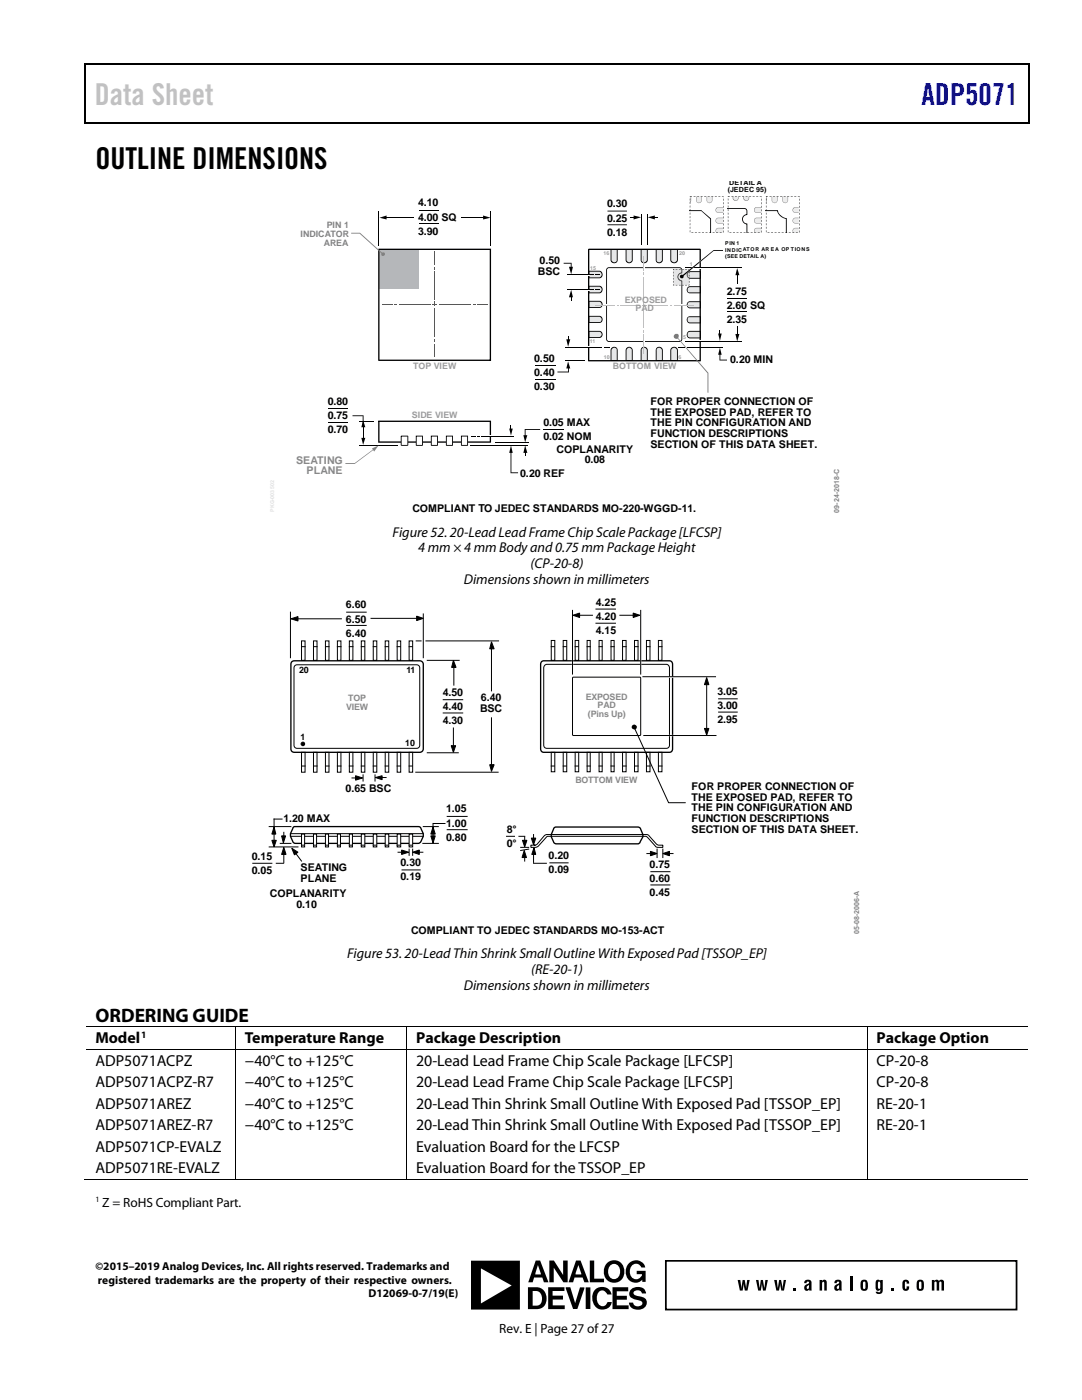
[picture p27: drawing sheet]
<svg xmlns="http://www.w3.org/2000/svg" width="216mm" height="279mm" viewBox="0 0 216 279" stroke-linecap="round" stroke-linejoin="round" font-family="sans-serif">
<defs><g id="words">
<text font-size="6" fill="#c1c1c1" x="18.9" y="21">Data Sheet</text>
<text font-size="6" fill="#00f" x="183.9" y="21">ADP5071</text>
<text font-size="6" x="19" y="33.7">OUTLINE DIMENSIONS</text>
<text font-size="3.9" x="19" y="203.9">ORDERING GUIDE</text>
<g font-size="3.2">
<text x="19" y="208.2">Model</text>
<text x="48.9" y="208.2">Temperature Range</text>
<text x="83.1" y="208.2">Package Description</text>
<text x="174.9" y="208.2">Package Option</text>
<text x="19" y="212.7">ADP5071ACPZ</text>
<text x="48.9" y="212.7">−40°C to +125°C</text>
<text x="83.1" y="212.7">20-Lead Lead Frame Chip Scale Package [LFCSP]</text>
<text x="174.9" y="212.7">CP-20-8</text>
<text x="19" y="217">ADP5071ACPZ-R7</text>
<text x="19" y="221.3">ADP5071AREZ</text>
<text x="48.9" y="217">−40°C to +125°C</text>
<text x="48.9" y="221.3">−40°C to +125°C</text>
<text x="83.1" y="217">20-Lead Lead Frame Chip Scale Package [LFCSP]</text>
<text x="83.1" y="221.3">20-Lead Thin Shrink Small Outline With Exposed Pad [TSSOP_EP]</text>
<text x="174.9" y="217">CP-20-8</text>
<text x="174.9" y="221.3">RE-20-1</text>
<text x="19" y="225.6">ADP5071AREZ-R7</text>
<text x="48.9" y="225.6">−40°C to +125°C</text>
<text x="83.1" y="225.6">20-Lead Thin Shrink Small Outline With Exposed Pad [TSSOP_EP]</text>
<text x="174.9" y="225.6">RE-20-1</text>
<text x="19" y="229.9">ADP5071CP-EVALZ</text>
<text x="83.1" y="229.9">Evaluation Board for the LFCSP</text>
<text x="19" y="234.1">ADP5071RE-EVALZ</text>
<text x="83.1" y="234.1">Evaluation Board for the TSSOP_EP</text>
</g>
<g font-size="2.8">
<text x="78.3" y="107.1">Figure 52. 20-Lead Lead Frame Chip Scale Package [LFCSP]</text>
<text x="83.4" y="110.2">4 mm × 4 mm Body and 0.75 mm Package Height</text>
<text x="105.9" y="113.4">(CP-20-8)</text>
<text x="92.6" y="116.6">Dimensions shown in millimeters</text>
<text x="69.3" y="191.2">Figure 53. 20-Lead Thin Shrink Small Outline With Exposed Pad [TSSOP_EP]</text>
<text x="92.6" y="197.6">Dimensions shown in millimeters</text>
<text x="106" y="194.4">(RE-20-1)</text>
</g>
<g font-size="2.7">
<text x="20.4" y="240.8">Z = RoHS Compliant Part.</text>
<text x="99.6" y="266">Rev. E | Page 27 of27</text>
</g>
<g font-size="2.3">
<text x="19" y="253.5">©2015–2019 Analog Devices, Inc. All rights reserved. Trademarks and</text>
<text x="19.5" y="256.2">registered trademarks are the property of their respective owners.</text>
<text x="73.5" y="258.8">D12069-0-7/19(E)</text>
</g>
<g font-size="2.1">
<text x="83.4" y="41.2">4.10</text>
<text x="121.1" y="41.4">0.30</text>
<text x="83.4" y="44">4.00 SQ</text>
<text x="83.4" y="46.9">3.90</text>
<text x="121.1" y="44.2">0.25</text>
<text x="121.1" y="47">0.18</text>
<text x="107.7" y="52.7">0.50</text>
<text x="107.3" y="54.9">BSC</text>
<text x="145" y="58.8">2.75</text>
<text x="145" y="61.6">2.60 SQ</text>
<text x="145" y="64.5">2.35</text>
<text x="106.6" y="72.2">0.50</text>
<text x="106.6" y="75">0.40</text>
<text x="106.6" y="77.8">0.30</text>
<text x="145.7" y="72.4">0.20 MIN</text>
<text x="65.4" y="80.8">0.80</text>
<text x="65.4" y="83.7">0.75</text>
<text x="129.8" y="80.9">FOR PROPER CONNECTION OF</text>
<text x="129.8" y="83">THE EXPOSED PAD, REFER TO</text>
<text x="65.4" y="86.5">0.70</text>
<text x="108.4" y="85">0.05 MAX</text>
<text x="108.4" y="87.9">0.02 NOM</text>
<text x="129.8" y="85.1">THE PIN CONFIGURATION AND</text>
<text x="129.8" y="87.2">FUNCTION DESCRIPTIONS</text>
<text x="129.8" y="89.3">SECTION OF THIS DATA SHEET.</text>
<text x="103.8" y="95.1">0.20 REF</text>
<text x="111.1" y="90.4">COPLANARITY</text>
<text x="116.7" y="92.5">0.08</text>
<text x="82.3" y="102.1">COMPLIANT TO JEDEC STANDARDS MO-220-WGGD-11.</text>
<text x="69" y="121.4">6.60</text>
<text x="69" y="124.2">6.50</text>
<text x="118.9" y="120.9">4.25</text>
<text x="118.9" y="123.7">4.20</text>
<text x="69" y="127.1">6.40</text>
<text x="118.9" y="126.5">4.15</text>
<text x="88.3" y="138.9">4.50</text>
<text x="88.3" y="141.8">4.40</text>
<text x="95.8" y="142.1">BSC</text>
<text x="96" y="140">6.40</text>
<text x="143.1" y="138.6">3.05</text>
<text x="143.1" y="141.5">3.00</text>
<text x="88.3" y="144.6">4.30</text>
<text x="143.1" y="144.3">2.95</text>
<text x="69" y="158">0.65 BSC</text>
<text x="138" y="157.7">FOR PROPER CONNECTION OF</text>
<text x="138" y="159.8">THE EXPOSED PAD, REFER TO</text>
<text x="138" y="161.9">THE PIN CONFIGURATION AND</text>
<text x="56.5" y="164">1.20 MAX</text>
<text x="89" y="162.1">1.05</text>
<text x="89" y="165">1.00</text>
<text x="89" y="167.8">0.80</text>
<text x="101.1" y="166.2">8°</text>
<text x="138" y="164">FUNCTION DESCRIPTIONS</text>
<text x="138" y="166.1">SECTION OF THIS DATA SHEET.</text>
<text x="50.2" y="171.6">0.15</text>
<text x="60" y="173.8">SEATING</text>
<text x="79.9" y="172.9">0.30</text>
<text x="101.1" y="169.1">0°</text>
<text x="109.5" y="171.5">0.20</text>
<text x="129.6" y="173.3">0.75</text>
<text x="50.2" y="174.4">0.05</text>
<text x="53.9" y="179.1">COPLANARITY</text>
<text x="60" y="175.9">PLANE</text>
<text x="79.9" y="175.7">0.19</text>
<text x="109.5" y="174.3">0.09</text>
<text x="129.6" y="176.1">0.60</text>
<text x="129.6" y="178.9">0.45</text>
<text x="59.1" y="181.2">0.10</text>
<text x="82" y="186.5">COMPLIANT TO JEDEC STANDARDS MO-153-ACT</text>
</g>
<g font-size="2.1" fill="#86888b">
<text x="59.1" y="92.5">SEATING</text>
<text x="61.2" y="94.6">PLANE</text>
</g>
<text font-size="1.9" x="28.2" y="207.2">1</text>
<g font-size="1.8" fill="#808285">
<text x="60" y="47.3">INDICATOR</text>
<text x="65.2" y="45.5">PIN 1</text>
<text x="64.6" y="49.1">AREA</text>
</g>
<g font-size="1.8" fill="#9a9c9e">
<text x="124.7" y="60.5">EXPOSED</text>
<text x="126.8" y="62.1">PAD</text>
<text x="82.5" y="73.6">TOP VIEW</text>
<text x="122.3" y="73.7">BOTTOM VIEW</text>
<text x="82.2" y="83.5">SIDE VIEW</text>
</g>
<g font-size="1.8">
<text x="59.7" y="134.3">20</text>
<text x="81.1" y="134.2">11</text>
<text x="59.9" y="147.8">1</text>
<text x="80.9" y="148.9">10</text>
</g>
<g font-size="1.8" fill="#888">
<text x="69" y="141.7">VIEW</text>
<text x="69.5" y="140">TOP</text>
<text x="116.9" y="139.6">EXPOSED</text>
<text x="117.3" y="143.1">(Pins Up)</text>
<text x="119.3" y="141.4">PAD</text>
<text x="114.8" y="156.2">BOTTOM VIEW</text>
</g>
<text font-size="1.6" x="19" y="239.9">1</text>
<g font-size="1.4">
<text x="145.2" y="38.4">(JEDEC 95)</text>
<text x="145.5" y="37">DETAIL A</text>
</g>
<g font-size="1.4" fill="#808285">
<text x="167.5" y="102.3" transform="rotate(-90 167.5 102.3)">09-24-2018-C</text>
<text x="171.4" y="186.4" transform="rotate(-90 171.4 186.4)">05-08-2006-A</text>
</g>
<g font-size="1.1" fill="#9a9c9e">
<text x="117.7" y="53.9">15</text>
<text x="120.4" y="50.8">16</text>
<text x="135.5" y="50.9">20</text>
<text x="137.6" y="53.2">1</text>
<text x="117.7" y="68.4">11</text>
<text x="120.5" y="71.6">10</text>
<text x="135.4" y="71.7">6</text>
<text x="136.3" y="67.6">5</text>
</g>
<g font-size="1.1">
<text x="144.7" y="49">PIN 1</text>
<text x="144.7" y="50.2">INDICATOR AR EA OP TIONS</text>
<text x="144.7" y="51.4">(SEE DETAIL A)</text>
</g>
</g></defs>
<g fill="#000">
<path d="M16.9 12.7h.2v1h-.2zM16.9 12.7h.2v.3h-.2zM82.5 12.7h.3v.3h-.3zM205.1 12.7h.3v1h-.3zM205.1 12.7h.3v.3h-.3zM16.9 24.4h.2v.2h-.2zM82.3 24.4h.2v.2h-.2zM205.1 24.4h.3v.2h-.3zM121 53.6l.5-.3h14.1l.5 .3v1a.86 .86 0 0 0-.8 .7 .63 .63 0 0 1 .8-.8l-.2-.8-.3-.2-14.3 .1-.2 .3 .1 14 .3 .2 14.3-.1 .2-.3 .1-11.6a.68 .68 0 0 1-.8-.8 .85 .85 0 0 0 .8 .7v11.7l-.2 .5h-14.4h-.3l-.3-.5z"/>
<path d="M121.2 42v.2h3.9v-.2zM121.2 44.8v.2h3.9v-.2z"/>
</g>
<path d="M17 13.7v10.7M17.1 12.8h65.4M82.8 12.8h122.3M205.2 13.7v10.7M17.1 24.5h188" fill="none" stroke="#000" stroke-width=".25"/>
<path d="M106.7 72.9h4.1M106.7 75.7h4.1" fill="none" stroke="#000" stroke-width=".2"/>
<path d="M75.7 49.8h8v7.9h-8z" fill="#b5b7b9"/>
<g fill="none" stroke="#000" stroke-width=".2">
<path d="M75.5 42.1v6.9M76.9 43.5h5.6M83.6 42h4M83.6 44.6h4M92 43.5h4.7M97.9 42.1v6.9M145.2 59.5h3.9M112.7 71.9h4M145.2 62.2h3.9M65.6 81.5h3.9M65.6 84.4h3.9M71.7 88.9h7.6"/>
<path d="M72.5 85v2.7M93.9 88.9h11.5M98.8 88.3h6.6M108.5 85.7h4.1"/>
</g>
<g fill="#000">
<path d="M75.7 43.5l1.4-.5v.8zM96.4 43l1.5 .5-1.5 .3zM113.5 53.2h.8l-.3 1.5zM113.9 59.1h.2v.8h-.2zM112.5 52.4h1.6v1.1h-.2v-.9h-1.4zM114 57.8l.3 1.5h-.8zM147 54.7h.2v1.9h-.2zM147.1 53.5l.4 1.4h-.8zM75.5 49.7l22.5-.1v22.3l-.1-.1v.1h-.2v-22h-22v21.9h22.2l.1 .2h-22.5zM113 67.7h.8l-.4 1.5zM111.2 74.2h2.2v-.9h.1v1h-2.3zM113.3 67.1h.1v.9h-.1z"/>
<path d="M113.4 72.1l.4 1.4h-.8zM146.7 66.7h.8l-.4 1.5zM147 65.2h.2v1.7h-.2zM72.1 87.4h.8l-.4 1.4zM70.3 82.9h2.2v2.2h-.1v-2h-2.1zM72.5 83.9l.4 1.4h-.8zM75.5 83.9h22.4l.1 4.4-22.5 .1v-4.4v.2v-.2h.2v4.1h22v-3.9h-22.2zM101.6 85.5h.7l-.3 1.4zM101.9 84.8h.1v1.1h-.1zM102 88.9l.3 1.5h-.7zM101.9 90.1h.1v4.2h1.4v.1h-1.5zM104.4 86.9h.8l-.4 1.4z"/>
<path d="M104.7 90h.2v.9h-.2zM104.8 88.9l.4 1.5h-.8zM104.7 85.6h3.1v.2h-2.9v1.3h-.2z"/>
</g>
<path d="M128.5 61.9h.2v.4h-.2z" fill="#fff"/>
<path d="M127.9 42.7v6.1M129.2 42.7v6.1" fill="none" stroke="#000" stroke-width=".2"/>
<path d="M126.4 43l1.5 .4-1.5 .4zM125.7 43.3h1v.2h-1zM130.4 43.3h1v.2h-1zM129.3 43.4l1.4-.4v.8z" fill="#000"/>
<g fill="#58595b">
<path d="M86.7 60.2l.1 .9z"/>
<path d="M86.3 60.7h.9z"/>
<path d="M86.7 67.6l.1 .6z"/>
</g>
<path d="M86.7 68.6v2.6" fill="none" stroke="#58595b" stroke-width=".2"/>
<path d="M86.7 53.3l.1 .5z" fill="#58595b"/>
<path d="M86.7 50.2v2.7M79.6 60.7h6.4" fill="none" stroke="#58595b" stroke-width=".2"/>
<path d="M78.7 60.7h.5z" fill="#58595b"/>
<path d="M76.3 60.7h2M87.6 60.7h6.4" fill="none" stroke="#58595b" stroke-width=".2"/>
<path d="M94.4 60.7h.4z" fill="#58595b"/>
<path d="M86.7 54.2v5.7M86.7 61.6v5.7M95.2 60.7h2.1" fill="none" stroke="#58595b" stroke-width=".2"/>
<g fill="#fff">
<path d="M128.4 67.9h.2v.4h-.2z"/>
<path d="M120.8 60.7h.5v.2h-.5z"/>
<path d="M135.8 60.7h.5v.2h-.5z"/>
</g>
<path d="M71.7 84h2.9" fill="none" stroke="#000" stroke-width=".2"/>
<path d="M97.5 86.9h.6v.2h-.6z" fill="#fff"/>
<path d="M96 87h6.5" fill="none" stroke="#000" stroke-width=".2"/>
<path d="M93.9 86.9h1v.2h-1zM95.2 86.9h.6v.2h-.6z" fill="#000"/>
<path d="M139.4 69.2h.5v.3h-.5z" fill="#fff"/>
<path d="M137.8 69.3h6.5" fill="none" stroke="#000" stroke-width=".2"/>
<path d="M135.4 69.2h1.3v.2h-1.3zM137 69.2h.6v.2h-.6zM143.3 66.6h.7l-.3 1.5zM143.6 65.9h.1v1h-.1zM143.7 69.4l.3 1.4h-.7zM143.6 70.5h.1v1.3h1.4v.1h-1.5z" fill="#000"/>
<path d="M122.1 69.5a.62 .62 0 0 1 .7-.2 .62 .62 0 0 1 .4 .6v2h-1.3v-2z" fill="#e6e7e8"/>
<path d="M122.1 69.4a.63 .63 0 0 1 .7-.2 .63 .63 0 0 1 .4 .7 .58 .58 0 0 0-.6-.5 .58 .58 0 0 0-.6 .5v2h1.1v-2h.1v2.1h-1.4v-2.1z" fill="#000"/>
<path d="M125.1 69.5a.62 .62 0 0 1 .7-.2 .62 .62 0 0 1 .4 .6v2h-1.3v-2z" fill="#e6e7e8"/>
<path d="M125.1 69.4a.64 .64 0 0 1 .7-.1 .64 .64 0 0 1 .4 .6 .58 .58 0 0 0-.6-.5 .58 .58 0 0 0-.6 .5v2h1.1v-2h.1v2.1h-1.4v-2.1z" fill="#000"/>
<path d="M128.1 69.5a.62 .62 0 0 1 .7-.2 .62 .62 0 0 1 .4 .6v2h-1.3v-2z" fill="#e6e7e8"/>
<path d="M128 69.4a.66 .66 0 0 1 .8-.2 .66 .66 0 0 1 .4 .7 .58 .58 0 0 0-.6-.5 .58 .58 0 0 0-.6 .5v2h1.1v-2h.2v2.1h-1.5v-2.1z" fill="#000"/>
<path d="M131.1 69.5a.62 .62 0 0 1 .7-.2 .62 .62 0 0 1 .4 .6v2h-1.3v-2z" fill="#e6e7e8"/>
<path d="M131 69.4a.66 .66 0 0 1 .8-.2 .66 .66 0 0 1 .4 .7 .58 .58 0 0 0-.6-.5 .58 .58 0 0 0-.6 .5v2h1.1v-2h.2v2.1h-1.5v-2.1z" fill="#000"/>
<path d="M134.1 69.5a.65 .65 0 0 1 .7-.2 .65 .65 0 0 1 .4 .6v2h-1.4v-2z" fill="#e6e7e8"/>
<path d="M134 69.4a.68 .68 0 0 1 .8-.2 .68 .68 0 0 1 .4 .7 .63 .63 0 0 0-.6-.5 .63 .63 0 0 0-.7 .5v2h1.2v-2h.2v2.1h-1.5v-2.1z" fill="#000"/>
<path d="M121.9 49.8h1.3v2.1a.63 .63 0 0 1-.7 .5 .63 .63 0 0 1-.6-.5z" fill="#e6e7e8"/>
<path d="M121.8 49.7h1.4v2.2h-.1v-2h-1.1v2a.6 .6 0 0 0 .6 .4 .6 .6 0 0 0 .6-.4 .66 .66 0 0 1-.7 .7 .66 .66 0 0 1-.7-.7z" fill="#000"/>
<path d="M124.9 49.8h1.3v2.1a.63 .63 0 0 1-.7 .5 .63 .63 0 0 1-.6-.5z" fill="#e6e7e8"/>
<path d="M124.8 49.7h1.4v2.2h-.1v-2h-1.1v2a.59 .59 0 0 0 .6 .5 .59 .59 0 0 0 .6-.5 .71 .71 0 0 1-.7 .6 .71 .71 0 0 1-.7-.6z" fill="#000"/>
<path d="M127.9 49.8h1.3v2.1a.63 .63 0 0 1-.7 .5 .63 .63 0 0 1-.6-.5z" fill="#e6e7e8"/>
<path d="M127.8 49.7h1.5v2.2h-.2v-2h-1.1v2a.59 .59 0 0 0 .6 .5 .59 .59 0 0 0 .6-.5h.1a.71 .71 0 0 1-.8 .6 .71 .71 0 0 1-.7-.6z" fill="#000"/>
<path d="M130.9 49.8h1.3v2.1a.63 .63 0 0 1-.7 .5 .63 .63 0 0 1-.6-.5z" fill="#e6e7e8"/>
<path d="M130.8 49.7h1.5v2.2h-.2v-2h-1.1v2a.59 .59 0 0 0 .6 .5 .59 .59 0 0 0 .6-.5h.1a.71 .71 0 0 1-.8 .6 .71 .71 0 0 1-.7-.6z" fill="#000"/>
<path d="M133.8 49.8h1.4v2.1a.68 .68 0 0 1-.7 .6 .68 .68 0 0 1-.7-.6z" fill="#e6e7e8"/>
<path d="M133.8 49.7h1.5v2.2h-.2v-2h-1.2v2a.65 .65 0 0 0 .7 .5 .65 .65 0 0 0 .6-.5h.1a.76 .76 0 0 1-.8 .6 .76 .76 0 0 1-.7-.6z" fill="#000"/>
<path d="M117.5 66.1h2.1a.62 .62 0 0 1 .6 .6 .62 .62 0 0 1-.6 .7h-2.1z" fill="#e6e7e8"/>
<path d="M117.4 66h2.2v.2h-2v1.1h2a.59 .59 0 0 0 .5-.6 .59 .59 0 0 0-.5-.6v-.1a.71 .71 0 0 1 .6 .7 .71 .71 0 0 1-.6 .7h-2.2z" fill="#000"/>
<path d="M117.5 63.1h2.1a.62 .62 0 0 1 .6 .6 .62 .62 0 0 1-.6 .7h-2.1z" fill="#e6e7e8"/>
<path d="M117.4 63h2.2v.2h-2v1.1h2a.59 .59 0 0 0 .5-.6 .59 .59 0 0 0-.5-.6v-.1a.71 .71 0 0 1 .6 .7 .71 .71 0 0 1-.6 .7h-2.2z" fill="#000"/>
<path d="M117.5 60.1h2.1a.62 .62 0 0 1 .6 .6 .62 .62 0 0 1-.6 .7h-2.1z" fill="#e6e7e8"/>
<path d="M117.4 60h2.2v.2h-2v1.1h2a.59 .59 0 0 0 .5-.6 .59 .59 0 0 0-.5-.6v-.1a.71 .71 0 0 1 .6 .7 .71 .71 0 0 1-.6 .7h-2.2z" fill="#000"/>
<path d="M117.5 57.1h2.1a.68 .68 0 0 1 .6 .7 .68 .68 0 0 1-.6 .6h-2.1z" fill="#e6e7e8"/>
<path d="M117.4 57h2.2v.2h-2v1.2h2a.65 .65 0 0 0 .5-.7 .65 .65 0 0 0-.5-.6v-.1a.76 .76 0 0 1 .6 .8 .76 .76 0 0 1-.6 .7h-2.2z" fill="#000"/>
<path d="M117.5 54.1h2.1a.68 .68 0 0 1 .5 .7 .68 .68 0 0 1-.5 .6h-2.1z" fill="#e6e7e8"/>
<path d="M117.4 54h2.2v.2h-2v1.2h2a.66 .66 0 0 0 .4-.7 .66 .66 0 0 0-.4-.6v-.1a.76 .76 0 0 1 .6 .8 .76 .76 0 0 1-.6 .7h-2.2z" fill="#000"/>
<path d="M137.2 66.3l.4-.2h2.2v1.3h-2.2a.67 .67 0 0 1-.4-1.1z" fill="#e6e7e8"/>
<path d="M137.2 66.3l.2-.2h.2a.65 .65 0 0 0-.4 .6 .65 .65 0 0 0 .4 .7h2.1v-1.2h-2.1v-.2h2.3v1.5h-2.3a.77 .77 0 0 1-.4-1.2z" fill="#000"/>
<path d="M137.2 63.4l.4-.2h2.2v1.2h-2.2a.64 .64 0 0 1-.4-1z" fill="#e6e7e8"/>
<path d="M137.2 63.3l.4-.1a.59 .59 0 0 0-.4 .6 .59 .59 0 0 0 .4 .6h2.1v-1.1h-2.1v-.2h2.3v1.4h-2.3a.74 .74 0 0 1-.4-1.2z" fill="#000"/>
<path d="M137.2 60.4l.4-.2h2.2v1.2h-2.2a.64 .64 0 0 1-.4-1z" fill="#e6e7e8"/>
<path d="M137.2 60.3l.4-.1a.59 .59 0 0 0-.4 .6 .59 .59 0 0 0 .4 .6h2.1v-1.1h-2.1v-.2h2.3v1.4h-2.3a.72 .72 0 0 1-.4-1.2z" fill="#000"/>
<path d="M137.2 57.4l.4-.2h2.2v1.2h-2.2a.64 .64 0 0 1-.4-1z" fill="#e6e7e8"/>
<path d="M137.2 57.3l.4-.1a.63 .63 0 0 0-.4 .5 .63 .63 0 0 0 .3 .6l2.2 .1v-1.1h-2.1v-.2h2.3v1.4h-2.3a.71 .71 0 0 1-.5-.4 .71 .71 0 0 1 .1-.8z" fill="#000"/>
<path d="M137.2 54.4l.4-.2h2.2v1.3h-2.2a.73 .73 0 0 1-.4-1.1z" fill="#e6e7e8"/>
<path d="M137.2 54.3l.4-.1a.65 .65 0 0 0-.4 .6 .65 .65 0 0 0 .4 .6h2.1v-1.1h-2.1v-.2h2.3v1.5h-2.3a.79 .79 0 0 1-.4-1.3z" fill="#000"/>
<path d="M80.1 87h1.3v1.9h-1.3z" fill="#fff"/>
<path d="M80 87h1.5l-.1 2-1.4-.1v-1.9h.1v1.8h1.2v-1.7z" fill="#000"/>
<path d="M83.1 87h1.2v1.9h-1.2z" fill="#fff"/>
<path d="M83 86.9h1.4l-.1 2.1-1.3-.1v-1.9h.1v1.8h1.1v-1.7h-1.1z" fill="#000"/>
<path d="M86.1 87h1.2v1.9h-1.2z" fill="#fff"/>
<path d="M86 86.9h1.4l-.1 2.1-1.3-.1v-1.9h.1v1.8h1.1v-1.7h-1.1z" fill="#000"/>
<path d="M89.1 87h1.2v1.9h-1.2z" fill="#fff"/>
<path d="M89 86.9h1.4l-.1 2.1-1.3-.1v-1.9h.2v1.8h1v-1.7h-1.1z" fill="#000"/>
<path d="M92.1 87h1.2v1.9h-1.2z" fill="#fff"/>
<path d="M117.3 49.7h22.5l.1 22.3h-.2v-.1l-.1 .1v-22.1h-22v22h22.1v.1h.2l-22.5 .1zM92 86.9h1.4l-.1 2.1-1.3-.1v-1.9h.2v1.8h1v-1.7h-1.1z" fill="#000"/>
<path d="M117.2 54.7h.5v.2h-.5z" fill="#fff"/>
<path d="M117.9 54.7h.5v.2h-.5zM118.7 54.7h.9v.2h-.9z" fill="#000"/>
<path d="M113.2 54.8h4.6" fill="none" stroke="#000" stroke-width=".2"/>
<path d="M117.2 57.7h.5v.2h-.5z" fill="#fff"/>
<path d="M117.9 57.7h.5v.1h-.5zM118.7 57.7h.9v.1h-.9z" fill="#000"/>
<path d="M113.2 57.7h4.6" fill="none" stroke="#000" stroke-width=".2"/>
<path d="M117.2 69.2h.5v.3h-.5z" fill="#fff"/>
<path d="M112.7 69.3h6.7" fill="none" stroke="#000" stroke-width=".2"/>
<path d="M119.6 69.2h.6v.2h-.6zM120.5 69.2h1.2v.2h-1.2z" fill="#000"/>
<g fill="#fff">
<path d="M136.6 53.4h3.6z"/>
<path d="M136.6 53.3h3.6v.3h-3.6z"/>
</g>
<path d="M136.8 53.4h11.3" fill="none" stroke="#000" stroke-width=".2"/>
<g fill="#fff">
<path d="M136.6 68.2h3.6z"/>
<path d="M136.6 68h3.6v.2h-3.6z"/>
</g>
<path d="M136.8 68.2h11.3" fill="none" stroke="#000" stroke-width=".2"/>
<path d="M128.4 53.2h.2v.5h-.2z" fill="#fff"/>
<g fill="#bcbec0">
<path d="M128.5 60.4v.9z"/>
<path d="M128.1 60.8l.9 .1z"/>
<path d="M128.5 65.9v.4z"/>
</g>
<path d="M128.5 51.1v2.8M123.9 60.9h3.8M128.5 66.7v3.8" fill="none" stroke="#bcbec0" stroke-width=".2"/>
<path d="M123.1 60.8l.3 .1z" fill="#bcbec0"/>
<path d="M118.7 60.9h3.8M129.3 60.9h3.9" fill="none" stroke="#bcbec0" stroke-width=".2"/>
<path d="M133.7 60.8l.3 .1z" fill="#bcbec0"/>
<path d="M128.5 61.7v3.7M134.6 60.9h3.8" fill="none" stroke="#bcbec0" stroke-width=".2"/>
<path d="M128.5 54.4v.5z" fill="#bcbec0"/>
<path d="M128.5 55.3v4.5" fill="none" stroke="#bcbec0" stroke-width=".2"/>
<g fill="#808285">
<path d="M68.9 92.4h1.9l3.8-2.8 .1 .1-3.9 2.9h-1.9z"/>
<path d="M74.2 89.5l1.3-.6-.8 1.2z"/>
</g>
<path d="M134.4 53.7h1.5l.1 .7a.73 .73 0 0 0-.7 .9 .85 .85 0 0 1 .8-.8v-.8h1.5v.4a.73 .73 0 0 0-.6 .7 .73 .73 0 0 0 .6 .7v1.4h-1.5v-.9a.84 .84 0 0 1-.8-.7 .67 .67 0 0 0 .7 .9v.7h-1.6z" fill="#e5e6e7"/>
<path d="M135.2 55.3a.94 .94 0 0 0 .8 .9v.7h.1v-.9a.84 .84 0 0 1-.8-.7zM135.9 53.7l.1 .7a.73 .73 0 0 0-.7 .9 .85 .85 0 0 1 .8-.8v-.7z" fill="#616365"/>
<path d="M137.3 54.5l.3-.2v1.1l-.4-.2z" fill="#d8d9db"/>
<path d="M137.2 54.4l.4-.3v.2a.57 .57 0 0 0-.4 .5 .57 .57 0 0 0 .4 .6v.1a.74 .74 0 0 1-.4-1.1z" fill="#616365"/>
<g fill="#000">
<path d="M134.3 53.7l.3 .1h-.2v.1zM134.3 56.8l.1-.1 .2 .2h-.3zM137.3 53.7h.3v.2zM137.3 56.9l.3-.2v.2z"/>
<path d="M134.3 54.2l.1 .4zM134.3 54.8l.1 .4zM134.3 55.4l.1 .4zM134.3 56.1l.1 .3z"/>
<path d="M134.8 56.9h.4zM135.4 56.9h.5zM136.1 56.9h.4zM136.7 56.9h.4z"/>
<path d="M136.7 53.7h.4zM136.1 53.7h.4zM135.4 53.7h.5zM134.8 53.7l.4 .1z"/>
<path d="M137.5 56.1l.1 .3zM137.5 55.4l.1 .4zM137.5 54.8l.1 .4zM137.5 54.2l.1 .4z"/>
</g>
<path d="M136.9 54.3l3.5-2.8 .2 .2-3.5 2.8z" fill="#fff"/>
<g fill="#000">
<path d="M136 55.1l6.4-5.2h1.9v.2h-1.9l-6.3 5.2z"/>
<circle cx="136.1" cy="55.2" r=".37"/>
</g>
<path d="M158.5 41.5l.9-.1v1h-.7a.47 .47 0 0 1-.5-.4 .47 .47 0 0 1 .3-.5z" fill="#eceded"/>
<path d="M158.4 41.4l1-.1-.7 .1a.49 .49 0 0 0-.5 .5 .49 .49 0 0 0 .5 .5h.7l-.7 .1a.57 .57 0 0 1-.6-.5 .57 .57 0 0 1 .3-.6z" fill="#717375"/>
<path d="M158.5 43.6l.9-.1v1h-.7l-.4-.2-.1-.2z" fill="#eceded"/>
<path d="M158.4 43.5h1h-.7l-.4 .3-.1 .3 .3 .4h.9l-.7 .1a.57 .57 0 0 1-.6-.4 .57 .57 0 0 1 .3-.7z" fill="#717375"/>
<path d="M158.5 45.6h.9v.9h-1l-.2-.4z" fill="#eceded"/>
<path d="M158.4 45.6l1-.1-.9 .1-.3 .5 .1 .4-.2-.4z" fill="#717375"/>
<path d="M156.2 39.2h1v.8a.49 .49 0 0 1-.5 .5 .49 .49 0 0 1-.5-.5z" fill="#eceded"/>
<path d="M156.1 39.2l.1 .8a.49 .49 0 0 0 .5 .5 .49 .49 0 0 0 .5-.5v-.8l.1 .8a.58 .58 0 0 1-.6 .5 .58 .58 0 0 1-.6-.5z" fill="#717375"/>
<path d="M154.1 39.2h.9v1a.51 .51 0 0 1-.5 .2 .51 .51 0 0 1-.4-.4z" fill="#eceded"/>
<path d="M154 39.2l.1 1a.54 .54 0 0 0 .9 0v-1l.1 .8a.58 .58 0 0 1-.5 .5 .58 .58 0 0 1-.6-.5z" fill="#717375"/>
<path d="M152.8 39.2v1.1z" fill="#eceded"/>
<path d="M152.9 39.2l.1 .8-.2 .5z" fill="#717375"/>
<path d="M152.8 42h2.4a2.18 2.18 0 0 0 1.8 1.6v2.9h-.2v-2.9l.1 .1a2.26 2.26 0 0 1-1.9-1.7l.1 .1h-2.3z" fill="#000"/>
<path d="M143.1 41.5l1.2-.1v1h-1a.47 .47 0 0 1-.4-.4 .47 .47 0 0 1 .2-.5z" fill="#eceded"/>
<path d="M143 41.4l1.3-.1-1 .1a.49 .49 0 0 0-.4 .5 .49 .49 0 0 0 .4 .5h1l-1 .1a.57 .57 0 0 1-.5-.5 .57 .57 0 0 1 .2-.6z" fill="#717375"/>
<path d="M143.1 43.6l1.2-.1v1h-1.2l-.2-.4z" fill="#eceded"/>
<path d="M143 43.5h1.3h-1l-.4 .3v.3l.2 .4h1.2l-1 .1a.57 .57 0 0 1-.5-.4 .57 .57 0 0 1 .2-.7z" fill="#717375"/>
<path d="M143.1 45.6h1.2v.9h-1.3l-.1-.4z" fill="#eceded"/>
<path d="M143 45.6l1.3-.1-1.2 .1-.2 .5v.4l-.1-.4z" fill="#717375"/>
<path d="M141.1 39.2h1v.8a.49 .49 0 0 1-.5 .5 .49 .49 0 0 1-.5-.5z" fill="#eceded"/>
<path d="M141 39.2l.1 .8a.49 .49 0 0 0 .5 .5 .49 .49 0 0 0 .5-.5v-.8v.8a.58 .58 0 0 1-.5 .5 .58 .58 0 0 1-.6-.5z" fill="#717375"/>
<path d="M139 39.2h.9v.8a.49 .49 0 0 1-.4 .5 .49 .49 0 0 1-.5-.5z" fill="#eceded"/>
<path d="M138.9 39.2l.1 .8a.49 .49 0 0 0 .5 .5 .49 .49 0 0 0 .4-.5v-.8l.1 .8a.58 .58 0 0 1-.5 .5 .58 .58 0 0 1-.6-.5z" fill="#717375"/>
<path d="M137.6 39.2h.2v.8l-.2 .3z" fill="#eceded"/>
<path d="M137.8 39.2l.1 .8-.3 .5 .2-.5z" fill="#717375"/>
<path d="M137.6 42h2.4l1.9 1.6v2.9h-.2v-2.8l-1.8-1.6h-2.3z" fill="#000"/>
<path d="M150.7 41.5l1.2-.1v1h-.9a.48 .48 0 0 1-.5-.4 .48 .48 0 0 1 .2-.5z" fill="#eceded"/>
<path d="M150.6 41.5l.4-.2h.9l-.9 .1a.49 .49 0 0 0-.5 .5 .49 .49 0 0 0 .5 .5h.9l-.9 .1a.57 .57 0 0 1-.5-.4 .57 .57 0 0 1 .1-.6z" fill="#717375"/>
<path d="M150.7 43.6l1.2-.1v1h-1.2a.54 .54 0 0 1 0-.9z" fill="#eceded"/>
<path d="M150.6 43.6l.4-.1h.9l-1.2 .1a.54 .54 0 0 0 0 .9h1.2l-.9 .1a.57 .57 0 0 1-.5-.4 .57 .57 0 0 1 .1-.6z" fill="#717375"/>
<path d="M150.7 45.6h1.2v.9h-1.3l-.1-.4z" fill="#eceded"/>
<path d="M150.6 45.7l.4-.2h.9l-1.2 .1-.1 .2-.1 .7v-.4z" fill="#717375"/>
<path d="M145.2 41.5h3.3a.6 .6 0 0 1 .6 .6v.7a.93 .93 0 0 0-.9 1 .93 .93 0 0 0 .9 .9v1.8h-.2l.1-1.8a.93 .93 0 0 1-.9-.9 .93 .93 0 0 1 .9-1l-.1-.9-.2-.2h-3.5z" fill="#000"/>
<path d="M148.4 39.2h1v.4a.49 .49 0 0 1-.5 .4 .49 .49 0 0 1-.5-.4z" fill="#eaeaeb"/>
<path d="M148.3 39.2l.1 .4a.49 .49 0 0 0 .5 .4 .49 .49 0 0 0 .5-.4v-.4a.58 .58 0 0 1-.3 .9 .58 .58 0 0 1-.8-.5z" fill="#5c5d60"/>
<path d="M146.3 39.2h1v.4a.49 .49 0 0 1-.5 .4 .49 .49 0 0 1-.5-.4z" fill="#eaeaeb"/>
<path d="M146.2 39.2l.1 .4a.49 .49 0 0 0 .5 .4 .49 .49 0 0 0 .5-.4v-.4a.58 .58 0 0 1-.3 .9 .58 .58 0 0 1-.8-.5z" fill="#5c5d60"/>
<g fill="#000">
<path d="M137.6 39.2l.1 .1 .4-.2zM137.6 39.7l.1 .3v-.4zM137.6 40.4l.1 .3v-.4zM137.6 41.1l.1 .3v-.4zM137.6 41.8l.1 .3v-.4zM137.6 42.5l.1 .3v-.4zM137.6 43.2l.1 .3v-.4zM137.6 43.9l.1 .3v-.4zM137.6 44.6l.1 .4v-.5zM137.6 45.3l.1 .4v-.5zM137.6 46l.1 .4v-.5zM137.9 46.5l.5-.1zM138.6 46.5l.5-.1zM139.3 46.5l.5-.1zM140 46.5l.5-.1zM140.7 46.5l.5-.1zM141.4 46.5l.5-.1zM142.1 46.5l.5-.1zM142.9 46.5l.4-.1zM143.6 46.5l.4-.1zM144.3 46v.5zM144.3 45.3v.4zM144.3 44.6v.4zM144.3 43.9v.4zM144.3 43.2v.4zM144.3 42.5v.4zM144.3 41.8v.4zM144.3 41.1v.4zM144.3 40.4v.4zM144.3 39.7v.4zM144 39.2h.3v.2l.1-.1-.1-.2zM143.3 39.2l.4-.1zM142.6 39.2l.4-.1zM141.9 39.2l.4-.1zM141.2 39.2l.4-.1zM140.5 39.2l.4-.1zM139.8 39.2l.4-.1zM139.1 39.2l.4-.1zM138.4 39.2l.4-.1z"/>
<path d="M145.2 39.1v.2l.5-.1zM145.2 39.6l.1 .4zM145.2 40.3l.1 .4zM145.2 41l.1 .4zM145.2 41.7l.1 .4zM145.2 42.4l.1 .4zM145.2 43.1l.1 .4zM145.2 43.8l.1 .4zM145.2 44.5l.1 .5zM145.2 45.2l.1 .5zM145.2 45.9l.1 .5zM145.5 46.5l.4-.1zM146.2 46.5l.5-.1zM146.9 46.5l.5-.1zM147.6 46.5l.5-.1zM148.3 46.5l.5-.1zM149 46.5l.5-.1zM149.7 46.5l.5-.1zM150.5 46.5l.4-.1zM151.2 46.5l.4-.1zM151.9 46v.5zM151.9 45.3v.4zM151.9 44.6v.4zM151.9 43.9v.4zM151.9 43.2v.4zM151.9 42.5v.4zM151.9 41.8v.4zM151.9 41.1v.4zM151.9 40.4v.4zM151.9 39.7v.4zM151.6 39.1l.3 .1v.2l.1-.1-.1-.2zM150.9 39.1l.4 .1zM150.2 39.1l.4 .1zM149.5 39.1l.4 .1zM148.8 39.1l.4 .1zM148.1 39.1l.4 .1zM147.4 39.1l.4 .1zM146.7 39.1l.4 .1zM145.9 39.1l.5 .1z"/>
<path d="M152.8 39.1v.2l.5-.1zM152.8 39.6l.1 .4zM152.8 40.3l.1 .4zM152.8 41l.1 .4zM152.8 41.7l.1 .4zM152.8 42.4l.1 .4zM152.8 43.1l.1 .4zM152.8 43.8l.1 .4zM152.8 44.5l.1 .5zM152.8 45.2l.1 .5zM152.8 45.9l.1 .5zM153.1 46.5l.4-.1zM153.8 46.5l.4-.1zM154.5 46.5l.5-.1zM155.2 46.5l.5-.1zM155.9 46.5l.5-.1zM156.6 46.5l.5-.1zM157.3 46.5l.5-.1zM158 46.5l.5-.1zM158.8 46.5l.4-.1zM159.5 46v.5zM159.5 45.3v.4zM159.5 44.6v.4zM159.5 43.9v.4zM159.5 43.2v.4zM159.5 42.5v.4zM159.5 41.8v.4zM159.5 41.1v.4zM159.5 40.4v.4zM159.5 39.7v.4zM159.2 39.1l.3 .1v.2v-.1v-.2zM158.5 39.1l.4 .1zM157.8 39.1l.4 .1zM157.1 39.1l.4 .1zM156.4 39.1l.4 .1zM155.7 39.1l.4 .1zM155 39.1l.4 .1zM154.2 39.1l.5 .1zM153.5 39.1l.5 .1z"/>
</g>
<g fill="#77797c">
<path d="M134.9 67l6.5 7.4-.1 4-.1-.1v-3.8l-6.3-7.3z"/>
<circle cx="135" cy="67.1" r=".53"/>
</g>
<g fill="#808285">
<path d="M70.1 46.5h1.7l4.7 4.2-.2 .1-4.5-4.2h-1.7z"/>
<circle cx="76.4" cy="50.8" r=".38"/>
</g>
<g fill="#000">
<path d="M58 123.5l1.5-.4v.8zM83.1 123l1.4 .4-1.4 .4zM90.5 131.8l.5 1.4h-.9zM98.1 128.1l.5 1.4h-.9zM141 135.2l.5 1.4h-.9zM70.9 154.8l1.5 .5-1.5 .4zM74.9 155.2l1.3-.4v.8zM90 148.8h.9l-.4 1.3zM97.7 152.6h.9l-.5 1.3zM140.6 145.4h.9l-.5 1.3z"/>
<circle cx="60.4" cy="148.5" r=".35"/>
</g>
<g fill="none" stroke="#000" stroke-width=".2">
<path d="M58 122.2v9.1M58 123.5l1.5-.4v.8zM59.2 123.5h8.9M69.2 122.2h3.9M69.2 124.8h3.9M74 123.4h9.8M83 127.9h1M83.1 123l1.4 .4-1.4 .4zM84.5 122.5v8.8M85 127.9h14.5M85.3 131.8h6.3M88.4 139.6h3.9"/>
<path d="M90.5 131.8l.5 1.4h-.9zM90.6 132.8v3.9M98.1 128.1l.5 1.4h-.9zM98.1 128.6v9.3M114.3 135.2h13.5v11.5h-13.5zM141 135.2l.5 1.4h-.9zM141 136.7v8.9M70.2 155.3h1.5M70.9 154.8l1.5 .5-1.5 .4zM72.4 154.6v1.3M74.8 154.6v1.3M74.9 155.2l1.3-.4v.8z"/>
<path d="M75.7 155.2h1.3M83 154.1h16.4M85.3 150.2h6.1M88.4 142.3h3.9M90 148.8h.9l-.4 1.3zM90.5 145.3v4.6M97.7 152.6h.9l-.5 1.3zM98.1 143.3v9.6M140.6 145.4h.9l-.5 1.3zM53.7 169h5.8M53.7 165h4.3M55.1 172.3h1.4"/>
<path d="M55.9 168.3h2.1M56.6 166.1v1.4M56.6 170.1v2.1M58 166.9h26.4M58 166.4h26.4"/>
<circle cx="60.4" cy="148.5" r=".35"/>
</g>
<path d="M58.5 165.1l.3-.1h24.9a1.95 1.95 0 0 1-.3 3.3h-24.6a2.16 2.16 0 0 1-.3-3.2z" fill="none" stroke="#000" stroke-width=".26"/>
<path d="M60.2 166.5h.6v2.5h-.6z" fill="#fff" stroke="#000" stroke-width=".2"/>
<path d="M60.2 168.7h.5z" fill="#fff"/>
<path d="M60.2 168.7h.5" fill="none" stroke="#000" stroke-width=".2"/>
<path d="M62.6 166.5h.6v2.5h-.6z" fill="#fff" stroke="#000" stroke-width=".2"/>
<path d="M62.6 168.7h.5z" fill="#fff"/>
<path d="M62.6 168.7h.5" fill="none" stroke="#000" stroke-width=".2"/>
<path d="M64.9 166.5h.7v2.5h-.7z" fill="#fff" stroke="#000" stroke-width=".2"/>
<path d="M64.9 168.7h.7z" fill="#fff"/>
<path d="M64.9 168.7h.7" fill="none" stroke="#000" stroke-width=".2"/>
<path d="M67.3 166.5h.6v2.5h-.6z" fill="#fff" stroke="#000" stroke-width=".2"/>
<path d="M67.3 168.7h.6z" fill="#fff"/>
<path d="M67.3 168.7h.6" fill="none" stroke="#000" stroke-width=".2"/>
<path d="M69.7 166.5h.6v2.5h-.6z" fill="#fff" stroke="#000" stroke-width=".2"/>
<path d="M69.7 168.7h.6z" fill="#fff"/>
<path d="M69.7 168.7h.6" fill="none" stroke="#000" stroke-width=".2"/>
<path d="M72.1 166.5h.7v2.5h-.7z" fill="#fff" stroke="#000" stroke-width=".2"/>
<path d="M72.1 168.7h.6z" fill="#fff"/>
<path d="M72.1 168.7h.6" fill="none" stroke="#000" stroke-width=".2"/>
<path d="M74.5 166.5h.7v2.5h-.7z" fill="#fff" stroke="#000" stroke-width=".2"/>
<path d="M74.5 168.7h.6z" fill="#fff"/>
<path d="M74.5 168.7h.6" fill="none" stroke="#000" stroke-width=".2"/>
<path d="M76.9 166.5h.7v2.5h-.7z" fill="#fff" stroke="#000" stroke-width=".2"/>
<path d="M76.9 168.7h.6z" fill="#fff"/>
<path d="M76.9 168.7h.6" fill="none" stroke="#000" stroke-width=".2"/>
<path d="M79.2 166.5h.8v2.5h-.8z" fill="#fff" stroke="#000" stroke-width=".2"/>
<path d="M79.2 168.7h.7z" fill="#fff"/>
<path d="M79.2 168.7h.7" fill="none" stroke="#000" stroke-width=".2"/>
<path d="M81.6 166.5h.7v2.5h-.7z" fill="#fff" stroke="#000" stroke-width=".2"/>
<path d="M81.6 168.7h.7z" fill="#fff"/>
<g fill="none" stroke="#000" stroke-width=".2">
<path d="M58.8 132.8l.5-.1h23.8a.6 .6 0 0 1 .7 .6v15.4a.6 .6 0 0 1-.7 .6h-23.8a.6 .6 0 0 1-.6-.6v-15.4zM60.2 127.9h.7v3.9h-.7zM60.3 129.1h.6M62.6 127.9h.7v3.9h-.7zM62.6 129.1h.7M64.9 127.9h.7v3.9h-.7zM65 129.1h.6M67.3 127.9h.7v3.9h-.7zM67.3 129.1h.7M69.7 127.9h.7v3.9h-.7zM69.7 129.1h.7M72.1 127.9h.7v3.9h-.7z"/>
<path d="M72.1 129.1h.6M74.5 127.9h.7v3.9h-.7zM74.5 129.1h.6M76.9 127.9h.7v3.9h-.7zM76.9 129.1h.6M79.2 127.9h.8v3.9h-.8zM79.2 129.1h.7M81.6 127.9h.7v3.9h-.7zM81.6 129.1h.7M108.7 132.8l.4-.2h23.9a.68 .68 0 0 1 .6 .7v15.4a.6 .6 0 0 1-.6 .6h-23.9a.6 .6 0 0 1-.6-.6v-15.4zM110 127.8h.7v4h-.7zM110 129.1h.6"/>
<path d="M112.4 127.8h.7v4h-.7zM112.4 129.1h.6M114.2 121.8v12.7M114.3 122.8l1.4-.5v.9zM114.8 127.8h.7v4h-.7zM114.8 129.1h.6M114.8 122.8h3.4M117.2 127.8h.6v4h-.6zM117.2 129.1h.6M118.9 121.6h3.9M118.9 124.4h3.9M119.5 127.8h.7v4h-.7z"/>
<path d="M119.5 129.1h.7M121.9 127.8h.6v4h-.6zM121.9 129.1h.6M123.7 122.8h3.5M124.2 127.8h.7v4h-.7zM124.3 129.1h.6M126.3 122.3l1.4 .5-1.4 .4zM126.6 127.8h.7v4h-.7zM126.7 129.1h.6M127.8 121.8v12.7M128.3 135.1h14.5M129 127.8h.7v4h-.7z"/>
<path d="M129.1 129.1h.6M131.4 127.8h.7v4h-.7zM131.5 129.1h.6M143.4 139.5h3.7M60.2 150.1h.7v4h-.7zM60.3 152.9h.6M62.6 150.1h.7v4h-.7zM62.6 152.9h.7M64.9 150.1h.7v4h-.7zM65 152.9h.6M67.3 150.1h.7v4h-.7zM67.3 152.9h.7"/>
<path d="M69.7 150.1h.7v4h-.7zM69.7 152.9h.7M72.1 150.1h.7v4h-.7zM72.1 152.9h.6M74.5 150.1h.7v4h-.7zM74.5 152.9h.6M76.9 150.1h.7v4h-.7zM76.9 152.9h.6M79.2 150.1h.8v4h-.8zM79.2 152.9h.7M81.6 150.1h.7v4h-.7zM81.6 152.9h.7"/>
<path d="M110 150.1h.7v3.9h-.7zM110 152.9h.6M112.4 150.1h.7v3.9h-.7zM112.4 152.9h.6M114.8 150.1h.7v3.9h-.7zM114.8 152.9h.6M117.2 150.1h.6v3.9h-.6zM117.2 152.9h.6M119.5 150.1h.7v3.9h-.7zM119.5 152.9h.7M121.9 150.1h.6v3.9h-.6zM121.9 152.9h.6"/>
<path d="M124.2 150.1h.7v3.9h-.7zM124.3 152.9h.6M126.5 145.1l6.9 15.1h3.4M126.6 150.1h.7v3.9h-.7zM126.7 152.9h.6M128.5 146.8h14.4M129 150.1h.7v3.9h-.7zM129.1 152.9h.6M131.4 150.1h.7v3.9h-.7zM131.5 152.9h.6M143.4 142.1h3.7M50.4 172.3h3.8"/>
<path d="M54.2 167.7h.9l-.4 1.3zM54.7 165.1l.3 1.4h-.8zM56.2 166.8h.8l-.5 1.4zM56.3 163.5h-1.6v4.8M56.6 169.1l.5 1.4h-.9zM58.2 169.3l1.3 .8-.7 .5zM58.8 170.1l1.4 1.7M79.4 170.1h1.4M80.1 169.6l1.4 .5-1.4 .4zM80.2 173.6h3.6M81.6 168.7h.7M81.6 169.5v1.2"/>
<path d="M82.3 170.1l1.4-.5v.9zM82.3 169.5v1.2M83 170.1h1.4M84.4 168.3h3.1M84.5 165h3M86 166.8h.8l-.4 1.4zM86.4 164.3v3.9M86.4 165.1l.4 1.4h-.8zM86.5 164.3h2.3M89.2 162.9h4M89.2 165.6h4M101.1 166.9h1.6"/>
<path d="M103.5 166.9h1.2M103.9 169.1h1.6M104.3 167.7h.8l-.4 1.3zM104.6 169.7l.4 1.4h-.8zM104.7 167v1.1M104.7 170.7v1.1M105.5 169.5l-1.6 .2M105.9 168.7l1.2-.1 1.5-1.8 .5-.2h19.9l.4 .1 1.7 1.9 1.2 .1v.4l-1.4-.1-1.6-1.8-.5-.3h-19.5l-1.9 1.9a1.64 1.64 0 0 1-1.5 .3zM106 167.3h.9l-.4 1.3zM106.5 172.3h2.5M106.5 166.6v1.3M106.5 169.9v2.2"/>
<path d="M106.6 169.2l.3 1.3h-.8zM109.7 172.2h3.7M129.1 170.3h1.3M129.8 169.9l1.3 .4-1.3 .5zM129.9 174h3.8M129.9 176.6h3.8M131.1 169.5v1.6M132.3 170.3l1.3-.4v.9zM132.3 169.5v1.6M133 170.3h1.3M17.1 204.9h29.8M17.1 209.5h29.8"/>
<path d="M46.9 205v4.4M46.9 209.5v25.8M47 204.9h34.1M47 209.5h34.1M81.2 205v4.4M81.2 209.5v25.8M81.2 204.9h91.8M81.2 209.5h91.8M173.1 205v4.4M173.1 209.5v25.8M173.1 204.9h32M173.1 209.5h32"/>
<path d="M16.9 235.4h30M47 235.4h34.1M81.2 235.4h91.8M173.1 235.4h32"/>
</g>
<g fill="#000">
<path d="M114.3 122.8l1.4-.5v.9zM126.3 122.3l1.4 .5-1.4 .4zM54.7 165.1l.3 1.4h-.8zM54.2 167.7h.9l-.4 1.3zM56.6 169.1l.5 1.4h-.9zM56.2 166.8h.8l-.5 1.4zM58.2 169.3l1.3 .8-.7 .5zM80.1 169.6l1.4 .5-1.4 .4zM82.3 170.1l1.4-.5v.9zM86 166.8h.8l-.4 1.4zM86.4 165.1l.4 1.4h-.8zM104.6 169.7l.4 1.4h-.8z"/>
<path d="M104.3 167.7h.8l-.4 1.3zM106.6 169.2l.3 1.3h-.8zM106 167.3h.9l-.4 1.3zM129.8 169.9l1.3 .4-1.3 .5zM132.3 170.3l1.3-.4v.9zM46.9 204.9h.1v.1h-.1zM46.9 209.4h.1v.1h-.1zM81.1 204.9h.1v.1h-.1zM81.1 209.4h.1v.1h-.1zM173 204.9h.1v.1h-.1zM173 209.4h.1v.1h-.1zM46.9 235.3h.1v.2h-.1z"/>
<path d="M81.1 235.3h.1v.2h-.1zM173 235.3h.1v.2h-.1zM147.2 255.4h.5l.2 1.8 .3-1.8h.4l.3 1.8 .2-1.8h.5l-.4 2.2h-.6l-.2-1.4-.2 1.4h-.6zM150.8 255.4h.5l.3 1.8 .2-1.8h.4l.3 1.8 .2-1.8h.5l-.4 2.2h-.5l-.3-1.4-.2 1.4h-.5zM154.5 255.4h.5l.2 1.8 .3-1.8h.3l.3 1.8 .3-1.8h.4l-.4 2.2h-.5l-.2-1.4-.3 1.4h-.5zM158.3 257.1h.5v.5h-.5zM163.5 255.4h.5v.3a.49 .49 0 0 1 .5-.3 .49 .49 0 0 1 .4 .2l.1 2h-.5v-1.6l-.2-.2-.2 .2-.1 1.6h-.5zM169.6 254.8h.5v2.8h-.5zM177.9 257.1h.5v.5h-.5zM180.3 255.5a.69 .69 0 0 1 .8-.1 .69 .69 0 0 1 .3 .8h-.5v-.4h-.3v1.4h.2l.1-.5h.5a.7 .7 0 0 1-.6 .9 .7 .7 0 0 1-.7-.8v-1zM185.9 255.4h.5v.3l.3-.3h.4l.2 .3a.55 .55 0 0 1 .6-.3 .55 .55 0 0 1 .5 .5v1.7h-.5v-1.6l-.3-.2-.2 .2v1.6h-.5v-1.7l-.2-.1-.3 .2v1.6h-.5z"/>
<path d="M109.6 251.6h.9l1.9 2.9v-2.9h.9v4.3h-.9l-1.9-2.9v2.9h-.9zM117.7 251.6h.9v3.6h1.9v.7h-2.8zM114.9 251.6h.9l1.7 4.3h-.9l-.3-.9h-1.7l-.2 .9h-1zM106.9 251.6h.9l1.6 4.3h-.9l-.3-.9h-1.6l-.3 .9h-.9zM121.2 252a2.12 2.12 0 0 1 2.6-.1 2.12 2.12 0 0 1 .7 2.5 2.09 2.09 0 0 1-2.7 1.5 2.09 2.09 0 0 1-1.2-2.8zM125.6 252a1.88 1.88 0 0 1 3.1 1h-.7a1.15 1.15 0 0 0-1.2-.8 1.15 1.15 0 0 0-1 1 1.37 1.37 0 0 0 .3 1.7 1.37 1.37 0 0 0 1.7 0l.3-.6h-1.1v-.7h1.8v2.2h-.6v-.4a1.93 1.93 0 0 1-2.3 .4 1.93 1.93 0 0 1-1.1-2l.4-1.3zM94 251.6h9.7v9.8h-9.7zM112.9 256.9h.9l1 3.2 .9-3.2h.9l-1.4 4.3h-.8zM122.2 256.9h3.1v.8h-2.2v.9h2v.8h-2v1.1h2.3v.8h-3.2zM109.4 256.9h3.2v.7h-2.3v1h2v.8h-2v1.1h2.4v.8h-3.3zM105.3 256.9h1.7a2.24 2.24 0 0 1 2 1.9 2.24 2.24 0 0 1-1.3 2.4l-2.4 .1zM116.9 256.9h.9v4.3h-.9zM118.8 257.3a1.94 1.94 0 0 1 3.2 1h-.8l-.1-.2a.99 .99 0 0 0-1.1-.6 .99 .99 0 0 0-.8 1 1.68 1.68 0 0 0 1.1 2.2 1.11 1.11 0 0 0 .9-.9h.9a1.93 1.93 0 0 1-2 1.6 1.93 1.93 0 0 1-1.8-1.6 2.5 2.5 0 0 1 .5-2.5zM126 257.2a1.74 1.74 0 0 1 2.9 .9h-.8a.91 .91 0 0 0-.8-.6 .91 .91 0 0 0-.9 .5 1.11 1.11 0 0 0 1.2 .7 1.3 1.3 0 0 1 1.5 1.2 1.3 1.3 0 0 1-1.2 1.4 1.71 1.71 0 0 1-2.4-1.3h.8a.97 .97 0 0 0 .9 .7 .97 .97 0 0 0 1-.6 1.06 1.06 0 0 0-1.3-.7 1.21 1.21 0 0 1-1.2-.7 1.21 1.21 0 0 1 .3-1.5zM115.4 252.5l-.5 1.8h1.1zM107.3 252.5l-.5 1.8h1.1zM121.6 252.7a1.61 1.61 0 0 0 .9 2.6 1.56 1.56 0 0 0 1.2-1.5 1.56 1.56 0 0 0-1.2-1.6l-.5 .2zM96 253.1v7l6.1-3.6zM106.3 257.6v3a1.33 1.33 0 0 0 1.8-1.1 1.51 1.51 0 0 0-1.8-1.9z"/>
<path d="M160.6 255.6a.74 .74 0 0 1 .8-.2 .74 .74 0 0 1 .5 .6l.1 1.6h-.5v-.3a.57 .57 0 0 1-.9 .2 .57 .57 0 0 1-.1-.8l.9-.7-.2-.2h-.2l-.1 .3h-.4zM161 256.7v.4l.2 .1 .2-.1v-.7z"/>
<path d="M166.6 255.6a.73 .73 0 0 1 .8-.2 .73 .73 0 0 1 .5 .6l.1 1.6h-.5v-.3a.6 .6 0 0 1-1 .1 .6 .6 0 0 1 .2-.9l.7-.5-.2-.2h-.1l-.1 .3h-.5zM167 256.7v.4l.2 .1 .2-.1v-.7z"/>
<path d="M171.9 255.6a.75 .75 0 0 1 .8-.2 .75 .75 0 0 1 .5 .8 1.05 1.05 0 0 1-.7 1.4h-.4a1.96 1.96 0 0 1-.2-2zM172.3 255.8l-.1 1.3 .3 .1 .2-.1v-1.1l-.1-.2z"/>
<path d="M174.8 255.5l.2-.1a.47 .47 0 0 1 .6 .3v-.3h.5v2.4a.73 .73 0 0 1-.7 .5 .73 .73 0 0 1-.7-.5l.9 .1 .1-.6a.53 .53 0 0 1-.7 .3 .53 .53 0 0 1-.3-.7zM175.3 255.8l-.1 1.1 .2 .3 .2-.1v-1.1v-.2z"/>
<path d="M183.1 255.6a.74 .74 0 0 1 .8-.2 .74 .74 0 0 1 .5 .8 1.06 1.06 0 0 1-.8 1.4h-.4a1.54 1.54 0 0 1-.3-1.8zM183.4 255.8v1.3l.2 .1 .3-.1v-1.1l-.1-.2z"/>
<circle cx="126.6" cy="145.1" r=".51"/>
</g>
<path d="M58.2 132.1l.6-.2h25a.7 .7 0 0 1 .7 .7v16.8a.7 .7 0 0 1-.7 .7h-25a.65 .65 0 0 1-.8-.7v-16.8zM108.1 132.1l.4-.2h25.1a.63 .63 0 0 1 .6 .7v16.8a.63 .63 0 0 1-.6 .7h-25.1a.63 .63 0 0 1-.6-.7v-16.8zM110.6 165.2l.4-.1h16.5a2.05 2.05 0 0 1 0 3.3h-16.7a2.13 2.13 0 0 1-.2-3.2z" fill="none" stroke="#000" stroke-width=".26"/>
<path d="M114.2 131.6v1.3M127.8 131.6v1.3M133.3 135.1h1.3M133.3 146.8h1.3" fill="none" stroke="#fff" stroke-width=".26"/>
<path d="M132.9 251.6h69.9v9.8h-69.9z" fill="none" stroke="#000" stroke-width=".35"/>
<use href="#words"/>
</svg>
